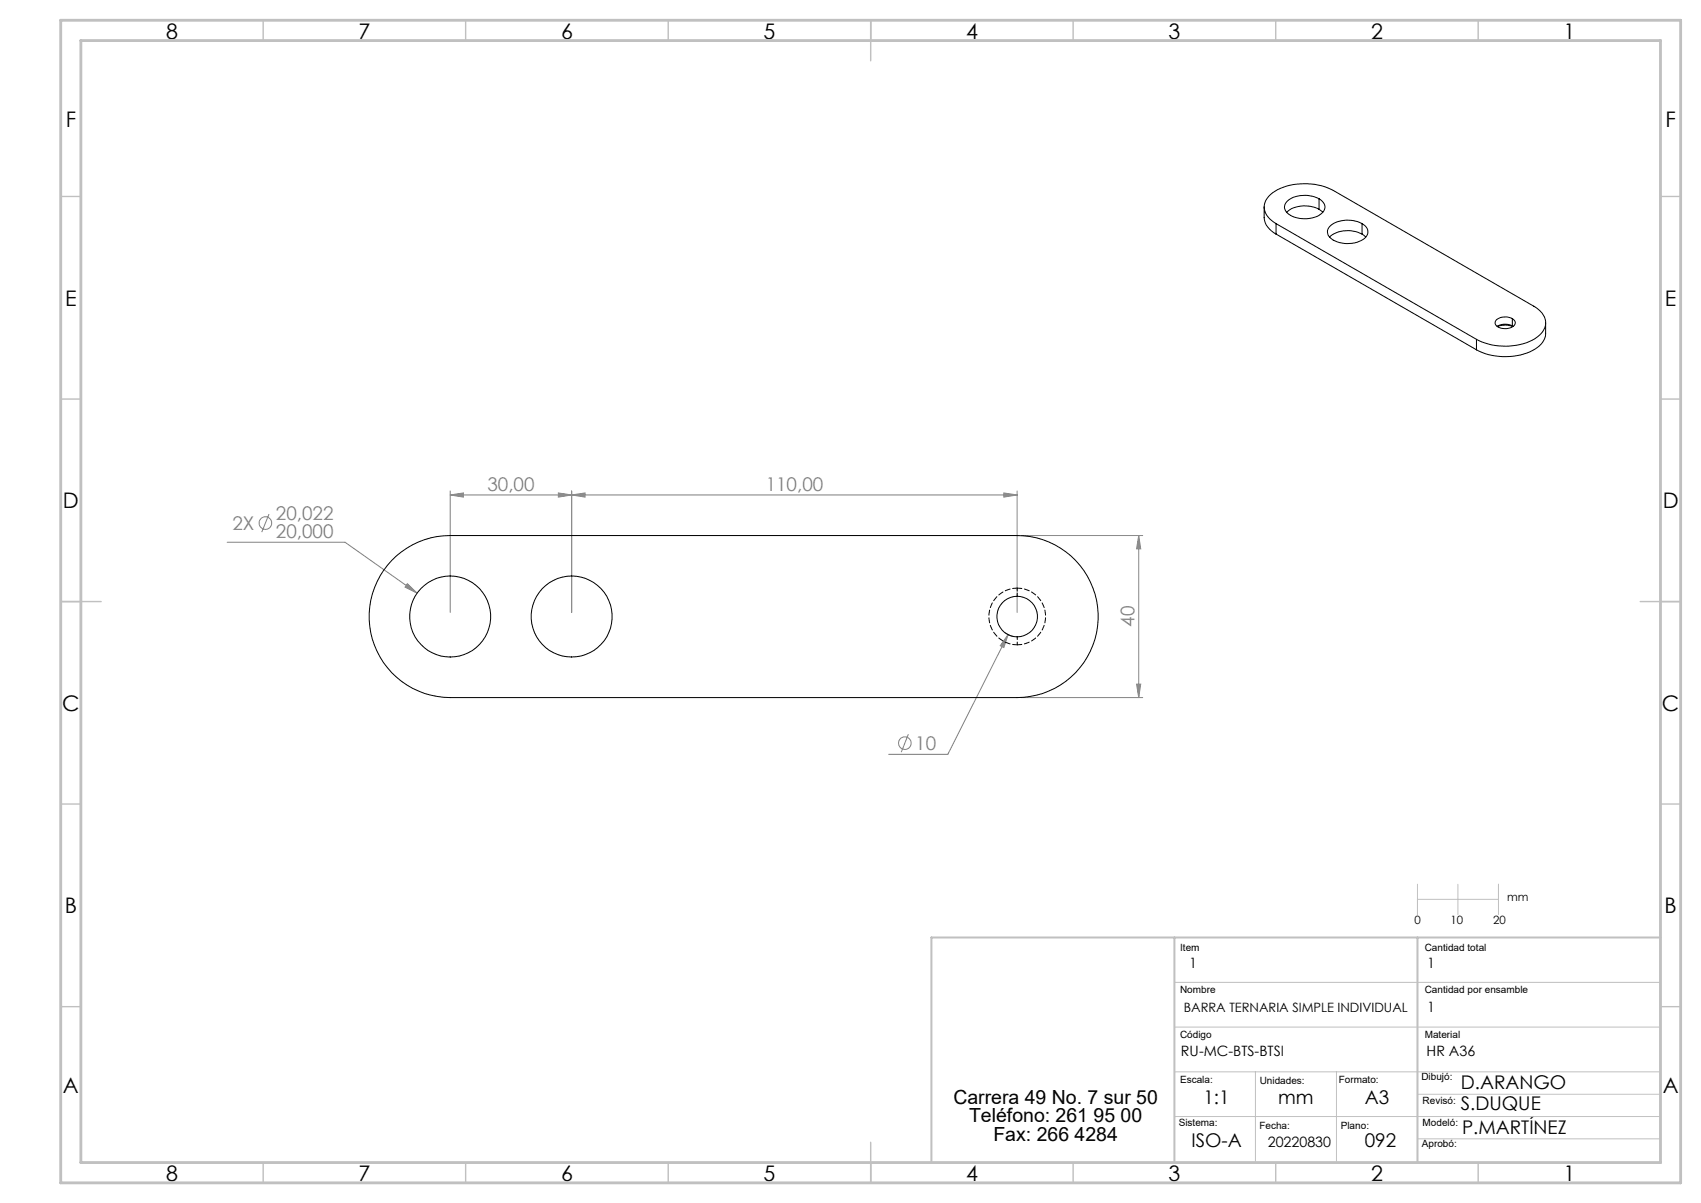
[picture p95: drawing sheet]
<svg xmlns="http://www.w3.org/2000/svg" width="420mm" height="297mm" viewBox="0 0 420 297" stroke-linecap="round" stroke-linejoin="round" font-family="sans-serif">
<defs><g id="words">
<g font-size="5.3">
<text x="41" y="9.5">8</text>
<text x="88.5" y="9.5">7</text>
<text x="138.5" y="9.5">6</text>
<text x="188.5" y="9.5">5</text>
<text x="238.5" y="9.5">4</text>
<text x="288.5" y="9.5">3</text>
<text x="338.5" y="9.5">2</text>
<text x="386" y="9.5">1</text>
<text x="16.2" y="31.3">F</text>
<text x="411.2" y="31.3">F</text>
<text x="16.1" y="75.5">E</text>
<text x="411.1" y="75.5">E</text>
<text x="15.5" y="125.5">D</text>
<text x="410.5" y="125.5">D</text>
<text x="15.4" y="175.5">C</text>
<text x="410.4" y="175.5">C</text>
<text x="16" y="225.5">B</text>
<text x="411" y="225.5">B</text>
<text x="15.5" y="269.8">A</text>
<text x="410.5" y="269.8">A</text>
<text x="41" y="291.5">8</text>
<text x="88.5" y="291.5">7</text>
<text x="138.5" y="291.5">6</text>
<text x="188.5" y="291.5">5</text>
<text x="238.5" y="291.5">4</text>
<text x="288.5" y="291.5">3</text>
<text x="338.5" y="291.5">2</text>
<text x="386" y="291.5">1</text>
</g>
<g font-size="4.8">
<text x="235.4" y="272.6">Carrera 49 No. 7 sur 50</text>
<text x="239.3" y="277.1">Teléfono: 261 95 00</text>
<text x="245.3" y="281.6">Fax: 266 4284</text>
</g>
<g font-size="4.7" fill="#808080">
<text x="120.4" y="121.2">30,00</text>
<text x="189.1" y="121.2">110,00</text>
<text x="57.4" y="130.8">2X</text>
<text x="68.1" y="128.3">20,022</text>
<text x="68.1" y="132.8">20,000</text>
<text x="280.2" y="154.8" transform="rotate(-90 280.2 154.8)">40</text>
<text x="226" y="185.2">10</text>
</g>
<g font-size="4.7">
<text x="360.7" y="268.9">D.ARANGO</text>
<text x="297.2" y="272.6">1:1</text>
<text x="315.6" y="272.6">mm</text>
<text x="337" y="272.6">A3</text>
<text x="360.7" y="274.1">S.DUQUE</text>
<text x="361" y="279.9">P.MARTÍNEZ</text>
<text x="294.2" y="283.2">ISO-A</text>
<text x="337" y="283.2">092</text>
</g>
<g font-size="3.5">
<text x="293.6" y="238.9">1</text>
<text x="352.4" y="238.9">1</text>
<text x="352.4" y="249.9">1</text>
<text x="291.6" y="260.8">RU-MC-BTS-BTSI</text>
<text x="352.2" y="260.8">HR A36</text>
<text x="313" y="283.2">20220830</text>
</g>
<text font-size="3.2" x="292.3" y="249.9">BARRA TERNARIA SIMPLE INDIVIDUAL</text>
<g font-size="2.8">
<text x="372.2" y="222.4">mm</text>
<text x="349.2" y="228">0</text>
<text x="358.1" y="228">10</text>
<text x="368.7" y="228">20</text>
</g>
<g font-size="2.5">
<text x="291.4" y="234.8">Item</text>
<text x="351.8" y="234.8">Cantidad total</text>
<text x="291.4" y="245.2">Nombre</text>
<text x="351.8" y="245.2">Cantidad por ensamble</text>
<text x="291.4" y="256.2">Código</text>
<text x="351.8" y="256.2">Material</text>
<text x="291.4" y="267.4">Escala:</text>
<text x="311" y="267.5">Unidades:</text>
<text x="330.6" y="267.4">Formato:</text>
<text x="351" y="266.7">Dibujó:</text>
<text x="351.3" y="272.6">Revisó:</text>
<text x="291" y="278.1">Sistema:</text>
<text x="311" y="278.7">Fecha:</text>
<text x="331.1" y="278.7">Plano:</text>
<text x="351.3" y="278.1">Modeló:</text>
<text x="351.1" y="283.2">Aprobó:</text>
</g>
</g></defs>
<g fill="none" stroke="#808080" stroke-width=".25">
<path d="M56.1 133.9h29.1l17.8 12.5M66.4 126.9l-1.8 4.5M111.2 122.2l3.2-.5v1zM111.2 122.2h139.9M111.2 121.2v30M137.9 121.7l3.2 .5-3.2 .5zM141.1 121.2v30M141.1 122.2l3.4-.5v1zM247.9 121.7l3.2 .5-3.2 .5zM251.1 121.2v30M252.2 132.2h30M281.2 132.2v40"/>
<path d="M281.2 132.2l.5 3.3h-1.1zM100.6 144.1l2.4 2.3-3-1.4zM248.1 156.1l1 .7 1.1 .3M248.9 156.7l-1 3.2-.9-.5zM248.9 156.7l-14.9 29.5h-14.6M252.2 172.2h30M280.6 168.9h1.1l-.5 3.3zM224.3 181.3l-1.8 4.4"/>
<circle cx="65.5" cy="129.1" r="1.55"/>
<circle cx="223.4" cy="183.5" r="1.55"/>
</g>
<path d="M350 218.3v7.5M360 218.3v7.5M370 218.3v7.5M350 222h20M290 242.5h120M290 253.6h120M290 264.6h120M290 275.7h120M310 264.6v22.1M330 264.6v22.1M350 270.2h60M350 281.2h60" fill="none" stroke="#c0c0c0" stroke-width=".25"/>
<g fill="none" stroke="#c0c0c0" stroke-width=".35">
<path d="M65 5v5M115 5v5M165 5v5M215 5v10M265 5v5M315 5v5M365 5v5M15 48.5h5M410 48.5h5M15 98.5h5M410 98.5h5M15 148.5h10"/>
<path d="M405 148.5h10M15 198.5h5M410 198.5h5M15 248.5h5M410 248.5h5M65 287v5M115 287v5M165 287v5M215 282v10M265 287v5M315 287v5M365 287v5"/>
</g>
<path d="M290 231.5v55.2M350 231.5v55.2M410 231.5h-180v55.2" fill="none" stroke="#c0c0c0" stroke-width=".5"/>
<path d="M15 5h400v287h-400zM20 10h390v277h-390z" fill="none" stroke="#c0c0c0" stroke-width=".7"/>
<g fill="#808080">
<path d="M247.9 121.7l3.2 .5-3.2 .5zM141.1 122.2l3.4-.5v1z"/>
<path d="M111.2 122.2l3.2-.5v1zM137.9 121.7l3.2 .5-3.2 .5zM100.6 144.1l-.6 .9 3 1.4zM248.9 156.7l-1.9 2.7 .9 .5z"/>
<path d="M281.2 132.2l.5 3.3h-1.1zM280.6 168.9h1.1l-.5 3.3z"/>
</g>
<g fill="none" stroke="#000" stroke-width=".25">
<path d="M312.1 51.1v2.6a4.8 4.8 0 0 0 3 4.1M315.1 55.2a4.5 4.5 0 0 1-2.8-5.3 8.8 8.8 0 0 1 7-4.3 15.5 15.5 0 0 1 9.9 1.4l49.5 28.6a4.6 4.6 0 0 1 2.8 5.3 8.5 8.5 0 0 1-7 4.3 15.6 15.6 0 0 1-9.9-1.4M315.1 55.2l49.5 28.6M315.1 55.2v2.6M315.1 57.8l49.5 28.6M318 49.5a7.2 7.2 0 0 1 8.5 .2 1.99 1.99 0 0 1-.6 3.3 7.1 7.1 0 0 1-8.3-.7 1.92 1.92 0 0 1 .4-2.8zM325.7 51.7l.9 .7M325.7 51.7a7.3 7.3 0 0 0-8 .7M325.7 49.1v2.6M328.6 55.6a7.2 7.2 0 0 1 8.8 .5 2.17 2.17 0 0 1-1.3 3.3 7.1 7.1 0 0 1-7.9-1 1.89 1.89 0 0 1 .4-2.8zM336.3 57.8l.9 .7M336.3 57.8a7.4 7.4 0 0 0-8 .7"/>
<path d="M336.3 55.2v2.6M369.5 79a3.4 3.4 0 0 1 4.6 .4 1.52 1.52 0 0 1-1.7 1.7 2.68 2.68 0 0 1-3.3-1.3zM373.4 78.7v1.8M381.6 79.7v2.6a5 5 0 0 1-3.2 4.2 15.7 15.7 0 0 1-13.8-.1M364.6 83.8v2.6M369.7 80.6a5.9 5.9 0 0 1 3.9 0M373.4 80.5a3.8 3.8 0 0 0-3.7 .1M373.4 80.5l.2 .1M96.7 138.4a19.9 19.9 0 0 1 14.5-6.2h139.9a20 20 0 0 1 20.1 20 20 20 0 0 1-20.1 20h-139.9a20 20 0 0 1-18.4-12.1 20 20 0 0 1 3.9-21.7z"/>
<circle cx="111.1" cy="152.2" r="10"/>
<circle cx="141.2" cy="152.2" r="10"/>
<circle cx="251.2" cy="152.2" r="5"/>
</g>
<path d="M251.2 147.2v-2M251.2 157.2v2" fill="none" stroke="#000" stroke-width=".25" stroke-dasharray="1.3 .6" stroke-dashoffset=".6"/>
<path d="M251.2 145.2a7 7 0 0 0-7 7 7 7 0 0 0 7 7M251.2 159.2a7 7 0 0 0 7-7 7 7 0 0 0-7-7" fill="none" stroke="#000" stroke-width=".25" stroke-dasharray="1.3 .6" stroke-dashoffset=".1"/>
<use href="#words"/>
</svg>
